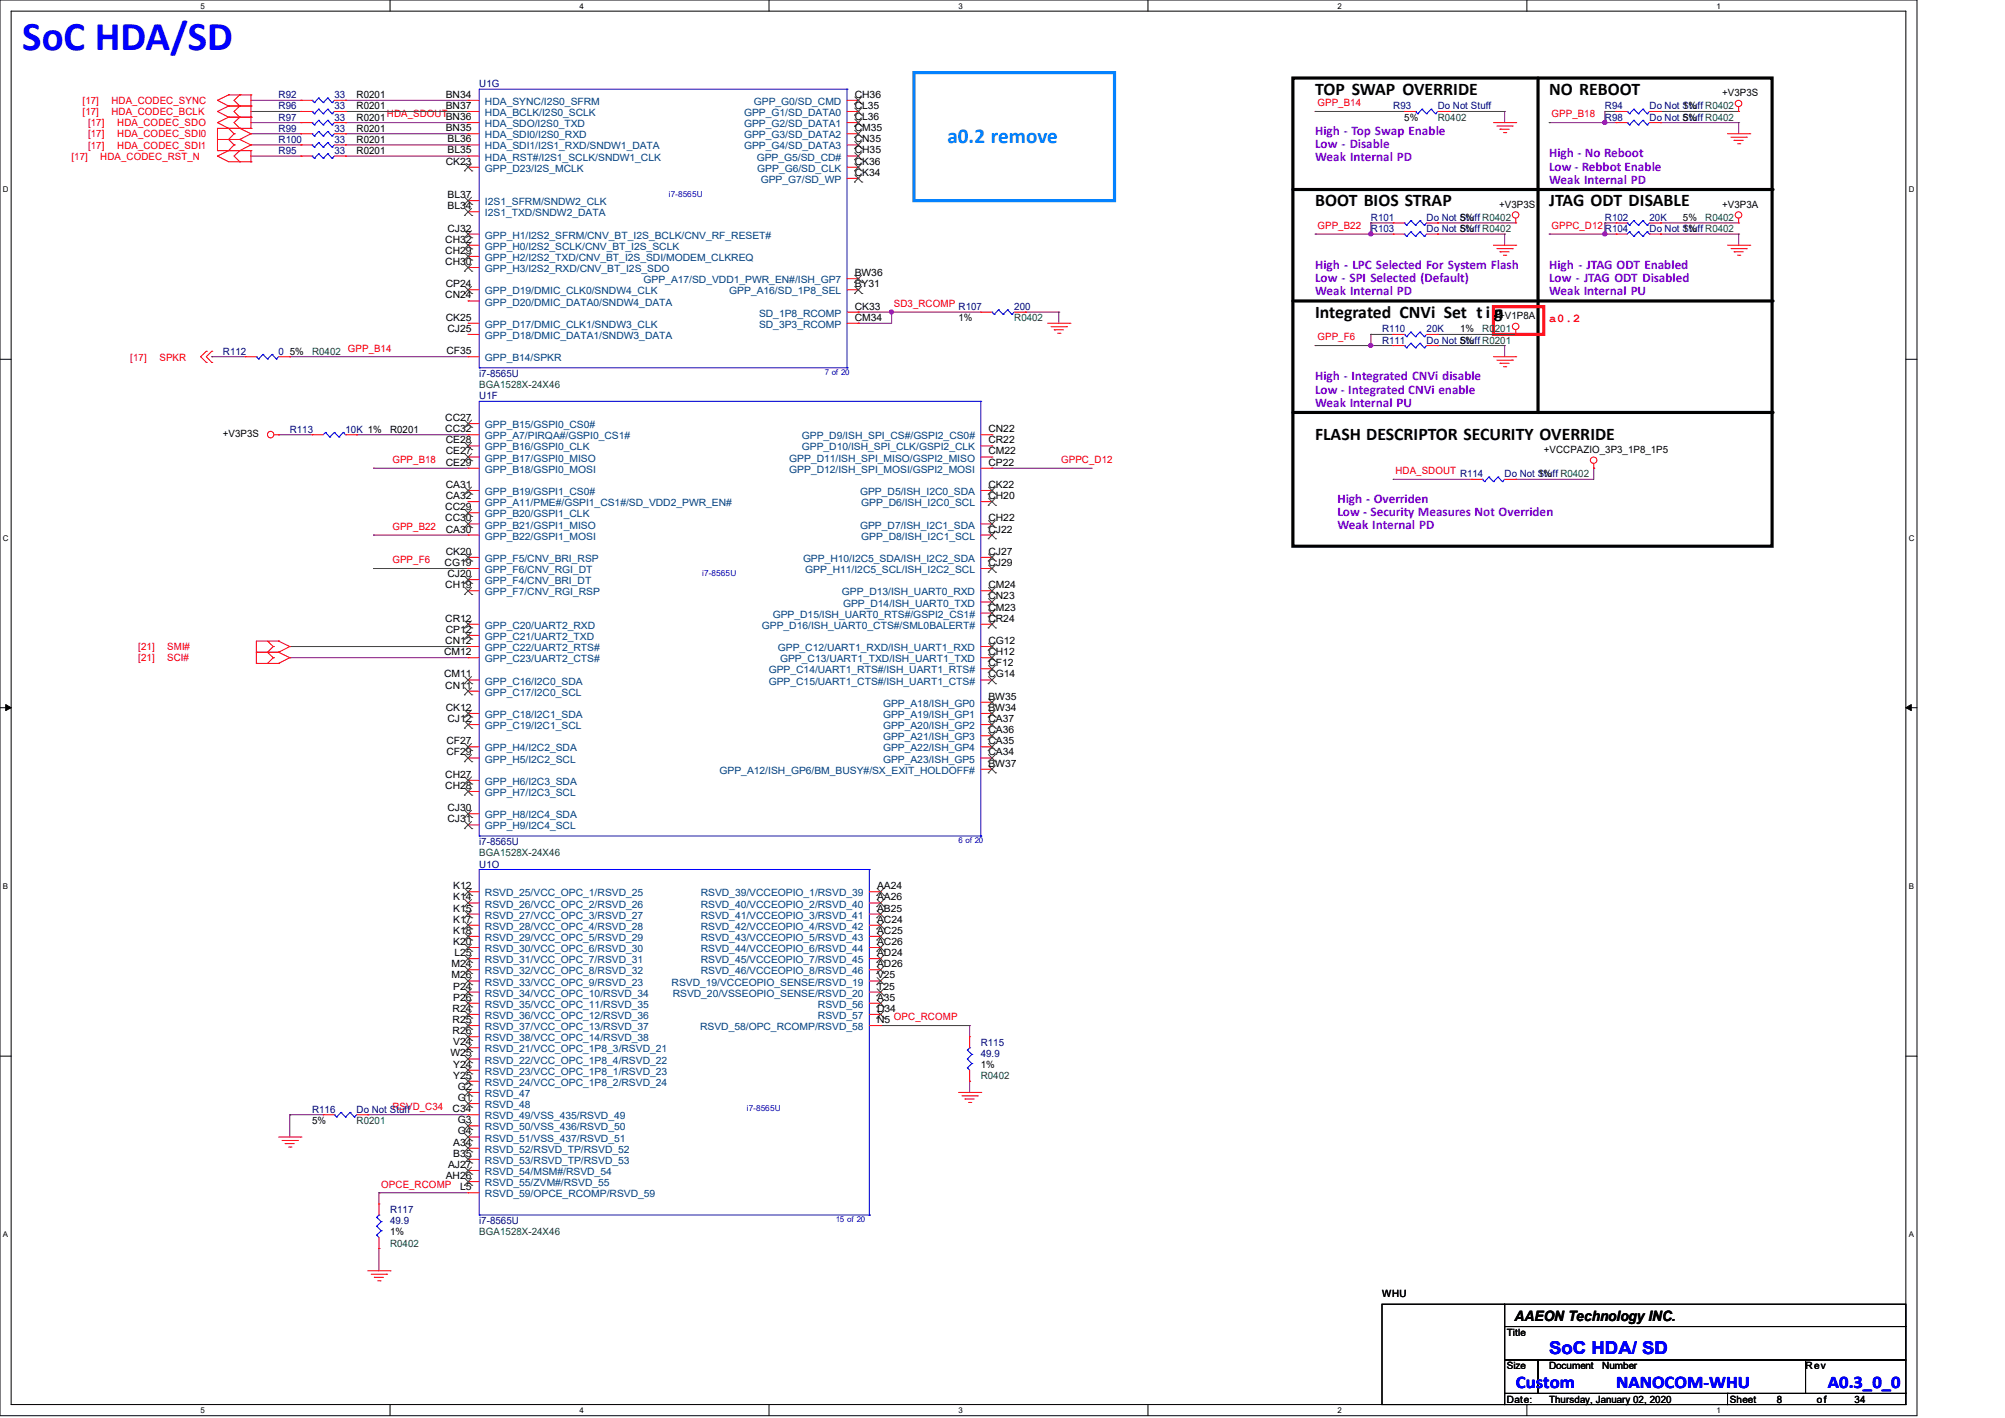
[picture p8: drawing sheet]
<svg xmlns="http://www.w3.org/2000/svg" width="297mm" height="210mm" viewBox="0 0 297 210" stroke-linecap="round" stroke-linejoin="round" font-family="sans-serif">
<defs><g id="words">
<text font-size="6.1" fill="#00f" x="3.3" y="7.4">SoC HDA/SD</text>
<text font-size="3.1" fill="#0080ff" x="140.3" y="21.1">a0.2 remove</text>
<g font-size="2.6">
<text x="194.8" y="14.1">TOP SWAP OVERRIDE</text>
<text x="229.5" y="14.1">NO REBOOT</text>
<text x="194.8" y="30.6">BOOT BIOS STRAP</text>
<text x="229.5" y="30.6">JTAG ODT DISABLE</text>
<text x="194.8" y="47.1">Integrated CNVi Set t i n</text>
<text x="221.4" y="47.1">g</text>
<text x="194.8" y="65.2">FLASH DESCRIPTOR SECURITY OVERRIDE</text>
</g>
<g font-size="2.6" fill="#00f">
<text x="229.5" y="200.5">SoC HDA/ SD</text>
<text x="224.5" y="205.6">Custom</text>
<text x="239.4" y="205.6">NANOCOM-WHU</text>
<text x="270.8" y="205.6">A0.3_0_0</text>
</g>
<text font-size="2.1" x="224.4" y="195.6">AAEON Technology INC.</text>
<g font-size="1.9" fill="#8000ff">
<text x="194.8" y="20">High - Top Swap Enable</text>
<text x="194.8" y="22">Low - Disable</text>
<text x="194.8" y="23.9">Weak Internal PD</text>
<text x="229.5" y="23.3">High - No Reboot</text>
<text x="229.5" y="25.3">Low - Rebbot Enable</text>
<text x="229.5" y="27.2">Weak Internal PD</text>
<text x="194.8" y="39.8">High - LPC Selected For System Flash</text>
<text x="194.8" y="41.8">Low - SPI Selected (Default)</text>
<text x="229.5" y="39.8">High - JTAG ODT Enabled</text>
<text x="229.5" y="41.8">Low - JTAG ODT Disabled</text>
<text x="194.8" y="43.7">Weak Internal PD</text>
<text x="229.5" y="43.7">Weak Internal PU</text>
<text x="194.8" y="56.3">High - Integrated CNVi disable</text>
<text x="194.8" y="58.3">Low - Integrated CNVi enable</text>
<text x="194.8" y="60.2">Weak Internal PU</text>
<text x="198.1" y="74.5">High - Overriden</text>
<text x="198.1" y="76.5">Low - Security Measures Not Overriden</text>
<text x="198.1" y="78.4">Weak Internal PD</text>
</g>
<text font-size="1.8" fill="#f00" x="229.5" y="47.8">a0.2</text>
<g font-size="1.5" fill="#f00">
<text x="12.2" y="17.1">[17]</text>
<text x="12.2" y="15.4">[17]</text>
<text x="16.5" y="17.1">HDA_CODEC_BCLK</text>
<text x="16.5" y="15.4">HDA_CODEC_SYNC</text>
<text x="57.3" y="17.4">HDA_SDOUT</text>
<text x="195.2" y="15.7">GPP_B14</text>
<text x="229.8" y="17.4">GPP_B18</text>
<text x="10.6" y="23.7">[17]</text>
<text x="13" y="22">[17]</text>
<text x="13" y="20.4">[17]</text>
<text x="13" y="18.7">[17]</text>
<text x="14.9" y="23.7">HDA_CODEC_RST_N</text>
<text x="17.4" y="22">HDA_CODEC_SDI1</text>
<text x="17.4" y="20.4">HDA_CODEC_SDI0</text>
<text x="17.4" y="18.7">HDA_CODEC_SDO</text>
<text x="195.2" y="33.9">GPP_B22</text>
<text x="229.8" y="33.9">GPPC_D12</text>
<text x="132.4" y="45.5">SD3_RCOMP</text>
<text x="19.3" y="53.5">[17]</text>
<text x="23.6" y="53.5">SPKR</text>
<text x="51.5" y="52.1">GPP_B14</text>
<text x="195.2" y="50.4">GPP_F6</text>
<text x="58.1" y="68.6">GPP_B18</text>
<text x="157.2" y="68.6">GPPC_D12</text>
<text x="206.7" y="70.2">HDA_SDOUT</text>
<text x="58.1" y="78.5">GPP_B22</text>
<text x="58.1" y="83.4">GPP_F6</text>
<text x="20.5" y="96.3">[21]</text>
<text x="20.5" y="98">[21]</text>
<text x="24.8" y="96.3">SMI#</text>
<text x="24.8" y="98">SCI#</text>
<text x="132.4" y="151.1">OPC_RCOMP</text>
<text x="58.1" y="164.3">RSVD_C34</text>
<text x="56.5" y="175.9">OPCE_RCOMP</text>
</g>
<g font-size="1.5" fill="#000080">
<text x="41.3" y="17.9">R97</text>
<text x="41.3" y="16.2">R96</text>
<text x="41.3" y="14.6">R92</text>
<text x="49.5" y="17.9">33</text>
<text x="49.5" y="16.2">33</text>
<text x="49.5" y="14.6">33</text>
<text x="71" y="12.9">U1G</text>
<text x="206.4" y="16.2">R93</text>
<text x="213" y="16.2">Do Not Stuff</text>
<text x="237.7" y="17.9">R98</text>
<text x="237.7" y="16.2">R94</text>
<text x="244.3" y="17.9">Do Not Stuff R0402</text>
<text x="244.3" y="16.2">Do Not Stuff R0402</text>
<text x="41.3" y="21.2">R100</text>
<text x="41.3" y="19.5">R99</text>
<text x="41.3" y="22.8">R95</text>
<text x="49.5" y="21.2">33</text>
<text x="49.5" y="19.5">33</text>
<text x="49.5" y="22.8">33</text>
<text x="203.1" y="32.7">R101</text>
<text x="203.1" y="34.4">R103</text>
<text x="211.3" y="32.7">Do Not Stuff R0402</text>
<text x="211.3" y="34.4">Do Not Stuff R0402</text>
<text x="237.7" y="34.4">R104</text>
<text x="237.7" y="32.7">R102</text>
<text x="244.3" y="34.4">Do Not Stuff R0402</text>
<text x="244.3" y="32.7">20K</text>
<text x="142" y="45.9">R107</text>
<text x="150.2" y="45.9">200</text>
<text x="33" y="52.5">R112</text>
<text x="41.3" y="52.5">0</text>
<text x="204.7" y="49.2">R110</text>
<text x="204.7" y="50.9">R111</text>
<text x="211.3" y="49.2">20K</text>
<text x="211.3" y="50.9">Do Not Stuff R0201</text>
<text x="71" y="59.1">U1F</text>
<text x="71" y="55.8">i7-8565U</text>
<text x="42.9" y="64.1">R113</text>
<text x="51.2" y="64.1">10K 1%</text>
<text x="216.3" y="70.7">R114</text>
<text x="222.9" y="70.7">Do Not Stuff R0402</text>
<text x="71" y="125.2">i7-8565U</text>
<text x="71" y="128.5">U1O</text>
<text x="145.3" y="154.9">R115</text>
<text x="145.3" y="156.6">49.9</text>
<text x="46.2" y="164.8">R116</text>
<text x="52.8" y="164.8">Do Not Stuff</text>
<text x="57.8" y="179.7">R117</text>
<text x="57.8" y="181.3">49.9</text>
<text x="71" y="181.3">i7-8565U</text>
</g>
<g font-size="1.5">
<text x="52.8" y="17.9">R0201</text>
<text x="52.8" y="16.2">R0201</text>
<text x="52.8" y="14.6">R0201</text>
<text x="66" y="16.1">BN37</text>
<text x="66" y="17.8">BN36</text>
<text x="66" y="14.5">BN34</text>
<text x="126.6" y="17.8">CL36</text>
<text x="126.6" y="14.5">CH36</text>
<text x="126.6" y="16.1">CL35</text>
<text x="208" y="17.9">5%</text>
<text x="249.3" y="17.9">5%</text>
<text x="249.3" y="16.2">1%</text>
<text x="255.1" y="14.2">+V3P3S</text>
<text x="52.8" y="21.2">R0201</text>
<text x="52.8" y="19.5">R0201</text>
<text x="52.8" y="22.8">R0201</text>
<text x="66" y="19.4">BN35</text>
<text x="66.3" y="22.7">BL35</text>
<text x="66.3" y="21.1">BL36</text>
<text x="126.6" y="21.1">CN35</text>
<text x="126.6" y="22.7">CH35</text>
<text x="126.6" y="19.4">CM35</text>
<text x="66" y="24.4">CK23</text>
<text x="66.3" y="29.3">BL37</text>
<text x="126.6" y="26">CK34</text>
<text x="126.6" y="24.4">CK36</text>
<text x="66" y="35.9">CH32</text>
<text x="66.3" y="34.3">CJ32</text>
<text x="66.3" y="31">BL34</text>
<text x="216.3" y="32.7">5%</text>
<text x="216.3" y="34.4">5%</text>
<text x="222.1" y="30.7">+V3P3S</text>
<text x="249.3" y="34.4">1%</text>
<text x="249.3" y="32.7">5%</text>
<text x="255.1" y="30.7">+V3P3A</text>
<text x="66" y="37.6">CH29</text>
<text x="66" y="39.2">CH30</text>
<text x="126.6" y="40.9">BW36</text>
<text x="66" y="44.2">CN24</text>
<text x="66" y="42.5">CP24</text>
<text x="66" y="47.5">CK25</text>
<text x="126.6" y="42.5">BY31</text>
<text x="126.6" y="45.8">CK33</text>
<text x="126.6" y="47.5">CM34</text>
<text x="142" y="47.6">1%</text>
<text x="222.1" y="47.2">+V1P8A</text>
<text x="42.9" y="52.5">5%</text>
<text x="66.1" y="52.5">CF35</text>
<text x="66.3" y="49.1">CJ25</text>
<text x="216.3" y="49.2">1%</text>
<text x="216.3" y="50.9">5%</text>
<text x="33" y="64.8">+V3P3S</text>
<text x="57.8" y="64.1">R0201</text>
<text x="66" y="64">CC32</text>
<text x="66" y="62.4">CC27</text>
<text x="66" y="65.7">CE28</text>
<text x="146.4" y="65.7">CR22</text>
<text x="146.4" y="64">CN22</text>
<text x="66" y="67.3">CE27</text>
<text x="66" y="69">CE29</text>
<text x="146.4" y="69">CP22</text>
<text x="146.4" y="67.3">CM22</text>
<text x="227.8" y="70.7">1%</text>
<text x="228.7" y="67.1">+VCCPAZIO_3P3_1P8_1P5</text>
<text x="66" y="77.2">CC30</text>
<text x="66" y="75.6">CC29</text>
<text x="66" y="73.9">CA32</text>
<text x="66" y="72.3">CA31</text>
<text x="146.4" y="73.9">CH20</text>
<text x="146.4" y="72.3">CK22</text>
<text x="146.4" y="77.2">CH22</text>
<text x="65.9" y="83.8">CG19</text>
<text x="66" y="78.9">CA30</text>
<text x="66" y="82.2">CK20</text>
<text x="146.4" y="83.8">CJ29</text>
<text x="146.4" y="78.9">CJ22</text>
<text x="146.4" y="82.2">CJ27</text>
<text x="66" y="87.1">CH19</text>
<text x="66.3" y="85.5">CJ20</text>
<text x="146.4" y="88.8">CN23</text>
<text x="146.4" y="87.1">CM24</text>
<text x="66" y="95.4">CN12</text>
<text x="66" y="92.1">CR12</text>
<text x="66" y="93.7">CP12</text>
<text x="146.4" y="90.4">CM23</text>
<text x="146.4" y="92.1">CR24</text>
<text x="146.4" y="95.4">CG12</text>
<text x="65.8" y="97">CM12</text>
<text x="65.8" y="100.3">CM11</text>
<text x="66" y="102">CN11</text>
<text x="146.4" y="97">CH12</text>
<text x="146.4" y="100.3">CG14</text>
<text x="146.4" y="98.7">CF12</text>
<text x="66" y="105.3">CK12</text>
<text x="66.3" y="106.9">CJ12</text>
<text x="146.4" y="105.3">BW34</text>
<text x="146.4" y="106.9">CA37</text>
<text x="146.4" y="103.6">BW35</text>
<text x="66.1" y="111.9">CF29</text>
<text x="66.1" y="110.2">CF27</text>
<text x="146.4" y="113.5">BW37</text>
<text x="146.4" y="111.9">CA34</text>
<text x="146.4" y="110.2">CA35</text>
<text x="146.4" y="108.6">CA36</text>
<text x="66" y="116.8">CH28</text>
<text x="66" y="115.2">CH27</text>
<text x="66.3" y="121.8">CJ31</text>
<text x="66.3" y="120.1">CJ30</text>
<text x="67.1" y="131.7">K12</text>
<text x="129.9" y="131.7">AA24</text>
<text x="67.1" y="133.4">K14</text>
<text x="67.1" y="136.7">K17</text>
<text x="67.1" y="135">K15</text>
<text x="129.9" y="133.4">AA26</text>
<text x="129.9" y="136.7">AC24</text>
<text x="129.9" y="135">AB25</text>
<text x="66.9" y="143.3">M24</text>
<text x="67.1" y="138.3">K18</text>
<text x="67.1" y="140">K20</text>
<text x="67.3" y="141.6">L25</text>
<text x="129.9" y="140">AC26</text>
<text x="129.9" y="143.3">AD26</text>
<text x="129.9" y="141.6">AD24</text>
<text x="129.9" y="138.3">AC25</text>
<text x="66.9" y="144.9">M26</text>
<text x="67.1" y="149.9">R24</text>
<text x="67.1" y="146.6">P24</text>
<text x="67.1" y="148.2">P26</text>
<text x="129.9" y="148.2">A35</text>
<text x="129.9" y="149.9">D34</text>
<text x="129.9" y="146.6">T25</text>
<text x="129.9" y="144.9">V25</text>
<text x="67.1" y="153.2">R26</text>
<text x="67.1" y="151.5">R25</text>
<text x="67.1" y="154.8">V24</text>
<text x="129.9" y="151.5">N5</text>
<text x="66.7" y="156.5">W25</text>
<text x="67.1" y="159.8">Y25</text>
<text x="67.1" y="158.1">Y24</text>
<text x="67.8" y="161.4">G2</text>
<text x="145.3" y="158.2">1%</text>
<text x="46.2" y="166.5">5%</text>
<text x="67.1" y="164.7">C34</text>
<text x="67.8" y="163.1">G1</text>
<text x="67.8" y="166.4">G3</text>
<text x="66.4" y="173">AJ27</text>
<text x="67.1" y="171.3">B35</text>
<text x="67.1" y="169.7">A34</text>
<text x="67.8" y="168">G4</text>
<text x="66" y="174.6">AH26</text>
<text x="68.2" y="176.3">L5</text>
<text x="57.8" y="183">1%</text>
<text x="204.7" y="192.1">WHU</text>
<text x="223.2" y="197.8">Title</text>
<text x="223.2" y="202.8">Size</text>
<text x="229.5" y="202.8">Document</text>
<text x="237.4" y="202.8">Number</text>
<text x="267.5" y="202.8">Rev</text>
<text x="223.2" y="207.7">Date:</text>
<text x="229.5" y="207.7">Thursday, January 02, 2020</text>
<text x="256.2" y="207.7">Sheet</text>
<text x="263.2" y="207.7">8</text>
<text x="269.1" y="207.7">of</text>
<text x="274.7" y="207.7">34</text>
</g>
<g font-size="1.5" fill="#004080">
<text x="71.8" y="17.2">HDA_BCLK/I2S0_SCLK</text>
<text x="71.8" y="15.5">HDA_SYNC/I2S0_SFRM</text>
<text x="110.2" y="17.2">GPP_G1/SD_DATA0</text>
<text x="111.7" y="15.5">GPP_G0/SD_CMD</text>
<text x="71.8" y="18.8">HDA_SDO/I2S0_TXD</text>
<text x="71.8" y="23.8">HDA_RST#/I2S1_SCLK/SNDW1_CLK</text>
<text x="71.8" y="20.5">HDA_SDI0/I2S0_RXD</text>
<text x="71.8" y="22.1">HDA_SDI1/I2S1_RXD/SNDW1_DATA</text>
<text x="110.2" y="22.1">GPP_G4/SD_DATA3</text>
<text x="110.2" y="18.8">GPP_G2/SD_DATA1</text>
<text x="110.2" y="20.5">GPP_G3/SD_DATA2</text>
<text x="112.1" y="23.8">GPP_G5/SD_CD#</text>
<text x="71.8" y="25.4">GPP_D23/I2S_MCLK</text>
<text x="112.2" y="25.4">GPP_G6/SD_CLK</text>
<text x="112.7" y="27.1">GPP_G7/SD_WP</text>
<text x="71.8" y="30.4">I2S1_SFRM/SNDW2_CLK</text>
<text x="71.8" y="35.3">GPP_H1/I2S2_SFRM/CNV_BT_I2S_BCLK/CNV_RF_RESET#</text>
<text x="71.8" y="32">I2S1_TXD/SNDW2_DATA</text>
<text x="71.8" y="38.7">GPP_H2/I2S2_TXD/CNV_BT_I2S_SDI/MODEM_CLKREQ</text>
<text x="71.8" y="37">GPP_H0/I2S2_SCLK/CNV_BT_I2S_SCLK</text>
<text x="71.8" y="40.3">GPP_H3/I2S2_RXD/CNV_BT_I2S_SDO</text>
<text x="95.3" y="42">GPP_A17/SD_VDD1_PWR_EN#/ISH_GP7</text>
<text x="71.8" y="43.6">GPP_D19/DMIC_CLK0/SNDW4_CLK</text>
<text x="71.8" y="45.3">GPP_D20/DMIC_DATA0/SNDW4_DATA</text>
<text x="108" y="43.6">GPP_A16/SD_1P8_SEL</text>
<text x="112.4" y="46.9">SD_1P8_RCOMP</text>
<text x="71.8" y="48.6">GPP_D17/DMIC_CLK1/SNDW3_CLK</text>
<text x="71.8" y="50.2">GPP_D18/DMIC_DATA1/SNDW3_DATA</text>
<text x="71.8" y="53.5">GPP_B14/SPKR</text>
<text x="112.4" y="48.6">SD_3P3_RCOMP</text>
<text x="71.8" y="65.1">GPP_A7/PIRQA#/GSPI0_CS1#</text>
<text x="71.8" y="63.4">GPP_B15/GSPI0_CS0#</text>
<text x="118.8" y="65.1">GPP_D9/ISH_SPI_CS#/GSPI2_CS0#</text>
<text x="71.8" y="68.4">GPP_B17/GSPI0_MISO</text>
<text x="71.8" y="66.7">GPP_B16/GSPI0_CLK</text>
<text x="71.8" y="70">GPP_B18/GSPI0_MOSI</text>
<text x="116.9" y="70">GPP_D12/ISH_SPI_MOSI/GSPI2_MOSI</text>
<text x="116.9" y="68.4">GPP_D11/ISH_SPI_MISO/GSPI2_MISO</text>
<text x="118.8" y="66.7">GPP_D10/ISH_SPI_CLK/GSPI2_CLK</text>
<text x="71.8" y="75">GPP_A11/PME#/GSPI1_CS1#/SD_VDD2_PWR_EN#</text>
<text x="71.8" y="73.3">GPP_B19/GSPI1_CS0#</text>
<text x="71.8" y="76.6">GPP_B20/GSPI1_CLK</text>
<text x="127.4" y="73.3">GPP_D5/ISH_I2C0_SDA</text>
<text x="127.6" y="75">GPP_D6/ISH_I2C0_SCL</text>
<text x="71.8" y="78.3">GPP_B21/GSPI1_MISO</text>
<text x="71.8" y="79.9">GPP_B22/GSPI1_MOSI</text>
<text x="71.8" y="83.2">GPP_F5/CNV_BRI_RSP</text>
<text x="119" y="83.2">GPP_H10/I2C5_SDA/ISH_I2C2_SDA</text>
<text x="127.4" y="78.3">GPP_D7/ISH_I2C1_SDA</text>
<text x="127.6" y="79.9">GPP_D8/ISH_I2C1_SCL</text>
<text x="71.8" y="84.9">GPP_F6/CNV_RGI_DT</text>
<text x="71.8" y="86.5">GPP_F4/CNV_BRI_DT</text>
<text x="71.8" y="88.2">GPP_F7/CNV_RGI_RSP</text>
<text x="119.3" y="84.9">GPP_H11/I2C5_SCL/ISH_I2C2_SCL</text>
<text x="124.7" y="88.2">GPP_D13/ISH_UART0_RXD</text>
<text x="124.9" y="89.8">GPP_D14/ISH_UART0_TXD</text>
<text x="71.8" y="93.1">GPP_C20/UART2_RXD</text>
<text x="71.8" y="94.8">GPP_C21/UART2_TXD</text>
<text x="112.9" y="93.1">GPP_D16/ISH_UART0_CTS#/SML0BALERT#</text>
<text x="114.5" y="91.5">GPP_D15/ISH_UART0_RTS#/GSPI2_CS1#</text>
<text x="71.8" y="96.4">GPP_C22/UART2_RTS#</text>
<text x="71.8" y="98.1">GPP_C23/UART2_CTS#</text>
<text x="71.8" y="101.4">GPP_C16/I2C0_SDA</text>
<text x="113.9" y="101.4">GPP_C15/UART1_CTS#/ISH_UART1_CTS#</text>
<text x="113.9" y="99.7">GPP_C14/UART1_RTS#/ISH_UART1_RTS#</text>
<text x="115.2" y="96.4">GPP_C12/UART1_RXD/ISH_UART1_RXD</text>
<text x="115.6" y="98.1">GPP_C13/UART1_TXD/ISH_UART1_TXD</text>
<text x="71.8" y="106.3">GPP_C18/I2C1_SDA</text>
<text x="71.8" y="108">GPP_C19/I2C1_SCL</text>
<text x="71.8" y="103">GPP_C17/I2C0_SCL</text>
<text x="130.8" y="106.3">GPP_A19/ISH_GP1</text>
<text x="130.8" y="108">GPP_A20/ISH_GP2</text>
<text x="130.8" y="104.7">GPP_A18/ISH_GP0</text>
<text x="71.8" y="112.9">GPP_H5/I2C2_SCL</text>
<text x="71.8" y="111.3">GPP_H4/I2C2_SDA</text>
<text x="130.8" y="112.9">GPP_A23/ISH_GP5</text>
<text x="130.8" y="111.3">GPP_A22/ISH_GP4</text>
<text x="130.8" y="109.6">GPP_A21/ISH_GP3</text>
<text x="71.8" y="117.9">GPP_H7/I2C3_SCL</text>
<text x="71.8" y="116.2">GPP_H6/I2C3_SDA</text>
<text x="106.6" y="114.6">GPP_A12/ISH_GP6/BM_BUSY#/SX_EXIT_HOLDOFF#</text>
<text x="71.8" y="122.9">GPP_H9/I2C4_SCL</text>
<text x="71.8" y="121.2">GPP_H8/I2C4_SDA</text>
<text x="71.8" y="134.4">RSVD_26/VCC_OPC_2/RSVD_26</text>
<text x="71.8" y="132.8">RSVD_25/VCC_OPC_1/RSVD_25</text>
<text x="71.8" y="137.7">RSVD_28/VCC_OPC_4/RSVD_28</text>
<text x="71.8" y="136.1">RSVD_27/VCC_OPC_3/RSVD_27</text>
<text x="103.8" y="134.4">RSVD_40/VCCEOPIO_2/RSVD_40</text>
<text x="103.8" y="132.8">RSVD_39/VCCEOPIO_1/RSVD_39</text>
<text x="103.8" y="137.7">RSVD_42/VCCEOPIO_4/RSVD_42</text>
<text x="103.8" y="136.1">RSVD_41/VCCEOPIO_3/RSVD_41</text>
<text x="71.8" y="139.4">RSVD_29/VCC_OPC_5/RSVD_29</text>
<text x="71.8" y="142.7">RSVD_31/VCC_OPC_7/RSVD_31</text>
<text x="71.8" y="141">RSVD_30/VCC_OPC_6/RSVD_30</text>
<text x="103.8" y="141">RSVD_44/VCCEOPIO_6/RSVD_44</text>
<text x="103.8" y="142.7">RSVD_45/VCCEOPIO_7/RSVD_45</text>
<text x="103.8" y="139.4">RSVD_43/VCCEOPIO_5/RSVD_43</text>
<text x="71.8" y="147.6">RSVD_34/VCC_OPC_10/RSVD_34</text>
<text x="71.8" y="146">RSVD_33/VCC_OPC_9/RSVD_23</text>
<text x="71.8" y="144.3">RSVD_32/VCC_OPC_8/RSVD_32</text>
<text x="71.8" y="149.3">RSVD_35/VCC_OPC_11/RSVD_35</text>
<text x="99.5" y="146">RSVD_19/VCCEOPIO_SENSE/RSVD_19</text>
<text x="99.7" y="147.6">RSVD_20/VSSEOPIO_SENSE/RSVD_20</text>
<text x="103.8" y="144.3">RSVD_46/VCCEOPIO_8/RSVD_46</text>
<text x="121.2" y="149.3">RSVD_56</text>
<text x="71.8" y="154.2">RSVD_38/VCC_OPC_14/RSVD_38</text>
<text x="71.8" y="150.9">RSVD_36/VCC_OPC_12/RSVD_36</text>
<text x="71.8" y="155.9">RSVD_21/VCC_OPC_1P8_3/RSVD_21</text>
<text x="71.8" y="152.6">RSVD_37/VCC_OPC_13/RSVD_37</text>
<text x="103.7" y="152.6">RSVD_58/OPC_RCOMP/RSVD_58</text>
<text x="121.2" y="150.9">RSVD_57</text>
<text x="71.8" y="160.8">RSVD_24/VCC_OPC_1P8_2/RSVD_24</text>
<text x="71.8" y="157.5">RSVD_22/VCC_OPC_1P8_4/RSVD_22</text>
<text x="71.8" y="159.2">RSVD_23/VCC_OPC_1P8_1/RSVD_23</text>
<text x="71.8" y="165.8">RSVD_49/VSS_435/RSVD_49</text>
<text x="71.8" y="162.5">RSVD_47</text>
<text x="71.8" y="164.1">RSVD_48</text>
<text x="71.8" y="167.4">RSVD_50/VSS_436/RSVD_50</text>
<text x="71.8" y="169.1">RSVD_51/VSS_437/RSVD_51</text>
<text x="71.8" y="172.4">RSVD_53/RSVD_TP/RSVD_53</text>
<text x="71.8" y="170.7">RSVD_52/RSVD_TP/RSVD_52</text>
<text x="71.8" y="175.7">RSVD_55/ZVM#/RSVD_55</text>
<text x="71.8" y="177.3">RSVD_59/OPCE_RCOMP/RSVD_59</text>
<text x="71.8" y="174">RSVD_54/MSM#/RSVD_54</text>
</g>
<g font-size="1.5" fill="#008000">
<text x="213" y="17.9">R0402</text>
<text x="252.6" y="32.7">R0402</text>
<text x="150.2" y="47.6">R0402</text>
<text x="46.2" y="52.5">R0402</text>
<text x="219.6" y="49.2">R0201</text>
<text x="71" y="57.5">BGA1528X-24X46</text>
<text x="71" y="126.8">BGA1528X-24X46</text>
<text x="145.3" y="159.9">R0402</text>
<text x="52.8" y="166.5">R0201</text>
<text x="57.8" y="184.6">R0402</text>
<text x="71" y="183">BGA1528X-24X46</text>
</g>
<g font-size="1.2">
<text x="29.7" y="1.3">5</text>
<text x="85.9" y="1.3">4</text>
<text x="142" y="1.3">3</text>
<text x="198.1" y="1.3">2</text>
<text x="254.3" y="1.3">1</text>
<text x=".4" y="28.5">D</text>
<text x="282.7" y="28.5">D</text>
<text x=".4" y="80.1">C</text>
<text x="282.7" y="80.1">C</text>
<text x=".4" y="131.7">B</text>
<text x="282.7" y="131.7">B</text>
<text x=".4" y="183.3">A</text>
<text x="282.7" y="183.3">A</text>
<text x="29.7" y="209.3">5</text>
<text x="85.9" y="209.3">4</text>
<text x="142" y="209.3">3</text>
<text x="198.1" y="209.3">2</text>
<text x="254.3" y="209.3">1</text>
</g>
<g font-size="1.2" fill="#00f">
<text x="99.1" y="29.2">i7-8565U</text>
<text x="122.2" y="55.5">7 of 20</text>
<text x="104" y="85.3">i7-8565U</text>
<text x="142" y="124.9">6 of 20</text>
<text x="110.6" y="164.6">i7-8565U</text>
<text x="123.8" y="181">15 of 20</text>
</g>
</g></defs>
<path d="M0 0h284v209.7h-284zM1.7 1.7h280.6v206.3h-280.6z" fill="none" stroke="#000" stroke-width=".15"/>
<g fill="#fff">
<path d="M29.7 .2h.6v1.3h-.6z"/>
<path d="M29.7 208.2h.6v1.3h-.6z"/>
</g>
<path d="M57.8 0v1.7M57.8 208v1.7" fill="none" stroke="#000" stroke-width=".15"/>
<g fill="#fff">
<path d="M85.9 .2h.5v1.3h-.5z"/>
<path d="M85.9 208.2h.5v1.3h-.5z"/>
</g>
<path d="M113.9 0v1.7M113.9 208v1.7" fill="none" stroke="#000" stroke-width=".15"/>
<g fill="#fff">
<path d="M142 .2h.6v1.3h-.6z"/>
<path d="M142 208.2h.6v1.3h-.6z"/>
</g>
<path d="M170.1 0v1.7M170.1 208v1.7" fill="none" stroke="#000" stroke-width=".15"/>
<g fill="#fff">
<path d="M198.1 .2h.6v1.3h-.6z"/>
<path d="M198.1 208.2h.6v1.3h-.6z"/>
</g>
<path d="M226.2 0v1.7M226.2 208v1.7" fill="none" stroke="#000" stroke-width=".15"/>
<g fill="#fff">
<path d="M254.3 .2h.5v1.3h-.5z"/>
<path d="M254.3 208.2h.5v1.3h-.5z"/>
<path d="M.4 27.4h.8v1.3h-.8z"/>
<path d="M282.7 27.4h.8v1.3h-.8z"/>
<path d="M.4 79h.8v1.3h-.8z"/>
<path d="M282.7 79h.8v1.3h-.8z"/>
</g>
<path d="M0 53.2h1.7M282.3 53.2h1.7" fill="none" stroke="#000" stroke-width=".15"/>
<g fill="#fff">
<path d="M.4 130.6h.7v1.3h-.7z"/>
<path d="M282.7 130.6h.8v1.3h-.8z"/>
</g>
<path d="M0 104.8h1.7M282.3 104.8h1.7" fill="none" stroke="#000" stroke-width=".15"/>
<path d="M.8 104.4l.9 .4-.9 .4zM282.3 104.8l.8-.4v.8z" fill="#000" stroke="#000" stroke-width=".15"/>
<g fill="#fff">
<path d="M.4 182.2h.7v1.3h-.7z"/>
<path d="M282.7 182.2h.8v1.3h-.8z"/>
</g>
<path d="M0 156.4h1.7M282.3 156.4h1.7M204.7 193.2h18.2v14.8h-18.2zM222.9 193.2h59.4v3.3h-59.4zM222.9 196.5h59.4v4.9h-59.4zM222.9 201.4h4.9v5h-4.9zM222.9 206.4h33v1.6h-33zM227.8 201.4h39.7v5h-39.7zM255.9 206.4h26.4v1.6h-26.4zM267.5 201.4h14.8v5h-14.8z" fill="none" stroke="#000" stroke-width=".15"/>
<path d="M191.5 11.6h71v69.3h-71zM227.8 11.6v49.5M191.5 28.1h71M191.5 44.6h71M191.5 61.1h71" fill="none" stroke="#000" stroke-width=".47"/>
<g fill="#000">
<circle cx="262.5" cy="28.1" r=".23"/>
<circle cx="262.5" cy="44.6" r=".23"/>
<circle cx="227.8" cy="61.1" r=".23"/>
<circle cx="262.5" cy="61.1" r=".23"/>
</g>
<path d="M135.4 10.8h29.7v18.9h-29.7z" fill="none" stroke="#0080ff" stroke-width=".47"/>
<path d="M221.2 45.4h7.5v4.1h-7.5z" fill="none" stroke="#f00" stroke-width=".47"/>
<g fill="none" stroke="#800040" stroke-width=".15">
<path d="M37.2 18.2h7.4M37.2 14.9h7.4M37.2 16.5h7.4M37.2 19.8h7.4M44.6 14.9h.1M44.6 16.5h.1M44.6 18.2h.1M44.6 19.8h.1M51.2 18.2h.1M51.2 14.9h.1M51.2 16.5h.1M51.2 19.8h.1"/>
<path d="M51.2 18.2h18.1M51.2 14.9h18.1M51.2 16.5h18.1M51.2 19.8h18.1M194.8 16.5h.1M194.8 16.5h13.2M214.6 16.5h.1M214.6 16.5h8.3M222.9 16.5h.1M222.9 16.5v1.7M229.5 18.2h.1M229.5 18.2h9.9"/>
<path d="M237.7 16.5h.1M237.7 18.2h.1M237.7 16.5h1.7M237.7 16.5v1.7M246 18.2h.1M246 16.5h.1M246 18.2h11.6M246 16.5h11.6M257.6 18.2h.1M257.6 18.2v1.6M37.2 23.1h7.4M37.2 21.5h7.4"/>
<path d="M44.6 21.5h.1M44.6 23.1h.1M51.2 23.1h.1M51.2 21.5h.1M51.2 23.1h18.1M51.2 21.5h18.1M194.8 34.7h.1M194.8 34.7h11.6M203.1 33h.1M203.1 34.7h.1M203.1 33h3.3M203.1 33v1.7"/>
<path d="M213 34.7h.1M213 33h.1M213 34.7h9.9M213 33h11.5M222.9 34.7h.1M222.9 34.7v1.6M229.5 34.7h.1M229.5 34.7h9.9M237.7 33h.1M237.7 34.7h.1M237.7 33v1.7M237.7 33h1.7"/>
<path d="M246 34.7h.1M246 33h.1M246 34.7h11.6M246 33h11.6M257.6 34.7h.1M257.6 34.7v1.6M31.4 52.8h.1M31.4 52.8h4.9M42.9 52.8h.1M42.9 52.8h26.4M127.1 46.2h.1M127.1 47.9h.1"/>
<path d="M127.1 46.2h18.2M132.1 46.2h.1M132.1 46.2v1.7h-5M151.9 46.2h.1M151.9 46.2h4.9M156.8 46.2h.1M156.8 46.2v1.7M194.8 51.2h.1M194.8 51.2h11.6M203.1 49.5h.1M203.1 51.2h.1M203.1 49.5v1.7"/>
<path d="M203.1 49.5h3.3M213 51.2h.1M213 49.5h.1M213 51.2h9.9M213 49.5h11.5M222.9 51.2h.1M222.9 51.2v1.6M41.3 64.4h.1M41.3 64.4h4.9M52.8 64.4h.1M52.8 64.4h16.5M55.3 69.3h.1"/>
<path d="M55.3 79.2h.1M55.3 69.3h14M55.3 79.2h14M146.9 69.3h.1M146.9 69.3h14.9M206.4 71h.1M206.4 71h11.5M224.5 71h.1M236.1 69.3h.1M236.1 69.3v1.7h-11.6M42.9 95.8h.1M42.9 97.4h.1"/>
<path d="M42.9 95.8h26.4M42.9 97.4h26.4M55.3 84.2h.1M55.3 84.2h14M130.4 151.9h.1M130.4 151.9h13.2M143.6 151.9h.1M143.6 151.9v1.6M42.9 165.1h.1M42.9 165.1h5M42.9 165.1v3.3M54.5 165.1h.1"/>
<path d="M54.5 165.1h14.8M56.1 176.7h.1M56.1 176.7v1.6M56.1 176.7h13.2M143.6 160.1h.1M143.6 160.1v1.7M56.1 184.9h.1M56.1 184.9v3.3"/>
</g>
<g fill="#f0f" stroke="#f0f" stroke-width=".15">
<circle cx="132.1" cy="46.2" r=".31"/>
<circle cx="237.7" cy="18.1" r=".31"/>
<circle cx="203.1" cy="34.6" r=".31"/>
<circle cx="237.7" cy="34.6" r=".31"/>
<circle cx="203.1" cy="51.2" r=".31"/>
</g>
<g fill="none" stroke="#f00" stroke-width=".15">
<path d="M32.2 18.2h.1M32.2 16.5h.1M32.2 14.9h.1M32.2 18.2l1.7 .8 .8 .8M32.2 16.5l1.7 .9M32.2 14.9l1.7 .8M33.9 17.4h.1M33.9 15.7h.1M33.9 14.1h.1M33.9 17.4l-1.7 .8M33.9 17.4h3.3M33.9 15.7l-1.7 .8"/>
<path d="M33.9 15.7h3.3M33.9 14.1l-1.7 .8M33.9 14.1h3.3M34.7 19.8h.1M34.7 19.8l-.8 .9 .8 .8M35.5 19h.1M35.5 17.4h.1M35.5 15.7h.1M35.5 14.1h.1M35.5 19l1.7 .8M35.5 17.4l-.8 .8 .8 .8M35.5 15.7l-.8 .8 .8 .9"/>
<path d="M35.5 14.1l-.8 .8 .8 .8M37.2 19.8h.1M37.2 19h.1M37.2 17.4h.1M37.2 15.7h.1M37.2 14.1h.1M37.2 19h-5v3.3M37.2 19.8l-1.7 .9M37.2 14.1v4.9M44.6 19.8h.1M44.6 18.2h.1M44.6 16.5h.1"/>
<path d="M44.6 14.9h.1M44.6 18.2h1.6M44.6 19.8h1.6M44.6 16.5h1.6M44.6 14.9h1.6M49.5 18.2h1.7M49.5 19.8h1.7M49.5 16.5h1.7M49.5 14.9h1.7M51.2 19.8h.1M51.2 18.2h.1M51.2 16.5h.1"/>
<path d="M51.2 14.9h.1M69.3 16.5h.1M69.3 18.2h.1M69.3 14.9h.1M69.3 19.8h.1M69.3 18.2h1.7M69.3 19.8h1.7M69.3 16.5h1.7M69.3 14.9h1.7M125.5 18.2h1.6M125.5 19.8h1.6M125.5 16.5h1.6"/>
<path d="M125.5 14.9h1.6M127.1 18.2h.1M127.1 19.8h.1M127.1 14.9h.1M127.1 16.5h.1M208 16.5h.1M208 16.5h1.7M213 16.5h1.6M214.6 16.5h.1M221.2 18.2h3.3M221.7 18.7h2.3M222.2 19.1h.1"/>
<path d="M222.2 19.1h1.4M222.7 19.6h.4M223.1 19.6h.1M224 18.7h.1M224.5 18.2h.1M239.4 18.2h.1M239.4 16.5h.1M239.4 18.2h1.6M239.4 16.5h1.6M244.3 18.2h1.7M244.3 16.5h1.7M246 18.2h.1"/>
<path d="M246 16.5h.1M255.9 19.8h3.3M257.6 16.5h.1M257.6 15.8v.7M259.2 19.8h.1M32.2 22.3h.1M32.2 20.7h.1M32.2 23.1h.1M32.2 20.7h3.3M32.2 22.3h5M32.2 23.1l1.7 .9h3.3M33.9 22.3h.1"/>
<path d="M33.9 22.3l-1.7 .8M34.7 21.5h.1M34.7 21.5l-.8 .8M35.5 20.7h.1M35.5 22.3h.1M35.5 24h.1M35.5 20.7l1.7 .8M35.5 22.3l-.8 .8 .8 .9M37.2 21.5h.1M37.2 24h.1M37.2 22.3h.1M37.2 21.5l-1.7 .8"/>
<path d="M37.2 22.3v1.7M44.6 21.5h.1M44.6 23.1h.1M44.6 21.5h1.6M44.6 23.1h1.6M49.5 21.5h1.7M49.5 23.1h1.7M51.2 21.5h.1M51.2 23.1h.1M69.3 29.7h.1M69.3 38h.1M69.3 23.1h.1"/>
<path d="M69.3 21.5h.1M69.3 36.3h.1M69.3 34.7h.1M69.3 24.8h.1M69.3 39.6h.1M69.3 31.4h.1M69.3 36.3h1.7M69.3 21.5h1.7M69.3 34.7h1.7M69.3 29.7h1.7M69.3 23.1h1.7M69.3 38h1.7"/>
<path d="M69.3 24.8h1.7M69.3 39.6h1.7M69.3 31.4h1.7M125.5 21.5h1.6M125.5 26.4h1.6M125.5 23.1h1.6M125.5 24.8h1.6M127.1 21.5h.1M127.1 26.4h.1M127.1 23.1h.1M127.1 24.8h.1M206.4 33h.1"/>
<path d="M206.4 34.7h.1M206.4 33h1.6M206.4 34.7h1.6M211.3 33h1.7M211.3 34.7h1.7M213 33h.1M213 34.7h.1M221.2 36.3h3.3M221.7 36.8h2.3M222.2 37.3h.1M222.2 37.3h1.4M222.7 37.8h.4"/>
<path d="M223.1 37.8h.1M224 36.8h.1M224.5 36.3h.1M224.5 33h.1M224.5 32.3v.7M239.4 34.7h.1M239.4 33h.1M239.4 33h1.6M239.4 34.7h1.6M244.3 33h1.7M244.3 34.7h1.7M246 34.7h.1"/>
<path d="M246 33h.1M255.9 36.3h3.3M256.4 20.3h2.3M256.4 36.8h2.3M256.9 20.8h.1M256.9 37.3h.1M256.9 20.8h1.3M256.9 37.3h1.3M257.4 21.3h.3M257.4 37.8h.3M257.6 33h.1M257.6 32.3v.7"/>
<path d="M257.7 21.3h.1M257.7 37.8h.1M258.7 20.3h.1M258.7 36.8h.1M259.2 36.3h.1M30.6 52h.1M30.6 53.7h.1M30.6 52l-.9 .8 .9 .9M31.4 52h.1M31.4 53.7h.1M31.4 52l-.8 .8 .8 .9M36.3 52.8h.1"/>
<path d="M36.3 52.8h1.7M41.3 52.8h1.6M42.9 52.8h.1M69.3 42.9h.1M69.3 47.9h.1M69.3 44.6h.1M69.3 49.5h.1M69.3 52.8h.1M69.3 47.9h1.7M69.3 52.8h1.7M69.3 49.5h1.7M69.3 42.9h1.7"/>
<path d="M69.3 44.6h1.7M125.5 47.9h1.6M125.5 46.2h1.6M125.5 42.9h1.6M125.5 41.3h1.6M127.1 42.9h.1M127.1 46.2h.1M127.1 41.3h.1M127.1 47.9h.1M145.3 46.2h.1M145.3 46.2h1.6M150.2 46.2h1.7"/>
<path d="M151.9 46.2h.1M155.2 47.9h3.3M155.7 48.4h2.3M156.2 48.9h.1M156.2 48.9h1.3M156.7 49.4h.3M157 49.4h.1M158 48.4h.1M158.5 47.9h.1M206.4 49.5h.1M206.4 51.2h.1M206.4 49.5h1.6"/>
<path d="M206.4 51.2h1.6M211.3 49.5h1.7M211.3 51.2h1.7M213 49.5h.1M213 51.2h.1M221.2 52.8h3.3M221.7 53.3h2.3M222.2 53.8h.1M222.2 53.8h1.4M222.7 54.3h.4M223.1 54.3h.1M224 53.3h.1"/>
<path d="M224.5 52.8h.1M224.5 49.5h.1M224.5 48.9v.6M40.6 64.4h.7M41.3 64.4h.1M46.2 64.4h.1M46.2 64.4h1.7M51.2 64.4h1.6M52.8 64.4h.1M69.3 77.6h.1M69.3 74.3h.1M69.3 79.2h.1"/>
<path d="M69.3 67.7h.1M69.3 64.4h.1M69.3 66h.1M69.3 62.7h.1M69.3 72.6h.1M69.3 69.3h.1M69.3 75.9h.1M69.3 64.4h1.7M69.3 77.6h1.7M69.3 74.3h1.7M69.3 79.2h1.7M69.3 67.7h1.7"/>
<path d="M69.3 66h1.7M69.3 62.7h1.7M69.3 69.3h1.7M69.3 72.6h1.7M69.3 75.9h1.7M145.3 64.4h1.6M145.3 77.6h1.6M145.3 74.3h1.6M145.3 79.2h1.6M145.3 67.7h1.6M145.3 66h1.6M145.3 69.3h1.6"/>
<path d="M145.3 72.6h1.6M146.9 74.3h.1M146.9 79.2h.1M146.9 66h.1M146.9 69.3h.1M146.9 67.7h.1M146.9 72.6h.1M146.9 77.6h.1M146.9 64.4h.1M217.9 71h.1M217.9 71h1.7M222.9 71h1.6"/>
<path d="M224.5 71h.1M236.1 69.3h.1M236.1 68.7v.6M38 96.6h.1M38 98.3h.1M38 96.6h3.3M38 98.3h3.3M39.6 95l.9 .8M40.5 95.8h.1M40.5 97.4h.1M40.5 95.8l-.9 .8 .9 .8M40.5 97.4l-.9 .9"/>
<path d="M41.3 95h.1M41.3 96.6h.1M41.3 98.3h.1M41.3 95h-3.3v3.3M41.3 95l1.6 .8M41.3 96.6l1.6 .8M42.9 95.8h.1M42.9 97.4h.1M42.9 95.8l-1.6 .8M42.9 97.4l-1.6 .9M69.3 95.8h.1M69.3 92.5h.1"/>
<path d="M69.3 97.4h.1M69.3 84.2h.1M69.3 85.9h.1M69.3 94.1h.1M69.3 82.5h.1M69.3 87.5h.1M69.3 95.8h1.7M69.3 84.2h1.7M69.3 92.5h1.7M69.3 97.4h1.7M69.3 85.9h1.7M69.3 87.5h1.7"/>
<path d="M69.3 82.5h1.7M69.3 94.1h1.7M145.3 95.8h1.6M145.3 84.2h1.6M145.3 90.8h1.6M145.3 92.5h1.6M145.3 89.2h1.6M145.3 97.4h1.6M145.3 87.5h1.6M145.3 82.5h1.6M145.3 99.1h1.6M146.9 84.2h.1"/>
<path d="M146.9 90.8h.1M146.9 89.2h.1M146.9 92.5h.1M146.9 97.4h.1M146.9 95.8h.1M146.9 87.5h.1M146.9 82.5h.1M146.9 99.1h.1M69.3 105.7h.1M69.3 107.3h.1M69.3 117.2h.1M69.3 115.6h.1"/>
<path d="M69.3 102.4h.1M69.3 100.7h.1M69.3 112.3h.1M69.3 110.6h.1M69.3 105.7h1.7M69.3 107.3h1.7M69.3 117.2h1.7M69.3 115.6h1.7M69.3 112.3h1.7M69.3 110.6h1.7M69.3 102.4h1.7M69.3 100.7h1.7"/>
<path d="M145.3 105.7h1.6M145.3 107.3h1.6M145.3 113.9h1.6M145.3 112.3h1.6M145.3 110.6h1.6M145.3 100.7h1.6M145.3 109h1.6M145.3 104h1.6M146.9 113.9h.1M146.9 112.3h.1M146.9 110.6h.1M146.9 105.7h.1"/>
<path d="M146.9 109h.1M146.9 100.7h.1M146.9 107.3h.1M146.9 104h.1M69.3 133.7h.1M69.3 132.1h.1M69.3 138.7h.1M69.3 137h.1M69.3 135.4h.1M69.3 122.2h.1M69.3 120.5h.1M69.3 133.7h1.7"/>
<path d="M69.3 132.1h1.7M69.3 137h1.7M69.3 138.7h1.7M69.3 135.4h1.7M69.3 122.2h1.7M69.3 120.5h1.7M128.8 133.7h1.6M128.8 132.1h1.6M128.8 137h1.6M128.8 138.7h1.6M128.8 135.4h1.6M130.4 133.7h.1"/>
<path d="M130.4 132.1h.1M130.4 137h.1M130.4 135.4h.1M130.4 138.7h.1M69.3 146.9h.1M69.3 153.5h.1M69.3 150.2h.1M69.3 145.3h.1M69.3 155.2h.1M69.3 143.6h.1M69.3 142h.1M69.3 156.8h.1"/>
<path d="M69.3 151.9h.1M69.3 148.6h.1M69.3 140.3h.1M69.3 158.5h.1M69.3 148.6h1.7M69.3 146.9h1.7M69.3 150.2h1.7M69.3 153.5h1.7M69.3 151.9h1.7M69.3 145.3h1.7M69.3 140.3h1.7M69.3 143.6h1.7"/>
<path d="M69.3 155.2h1.7M69.3 142h1.7M69.3 156.8h1.7M69.3 158.5h1.7M128.8 148.6h1.6M128.8 146.9h1.6M128.8 150.2h1.6M128.8 151.9h1.6M128.8 145.3h1.6M128.8 140.3h1.6M128.8 143.6h1.6M128.8 142h1.6"/>
<path d="M130.4 148.6h.1M130.4 150.2h.1M130.4 151.9h.1M130.4 140.3h.1M130.4 143.6h.1M130.4 146.9h.1M130.4 142h.1M130.4 145.3h.1M143.6 153.5h.1M143.6 153.5v1.7M143.6 158.5v1.6M41.3 168.4h3.3"/>
<path d="M41.8 168.9h2.3M42.2 169.4h.1M42.2 169.4h1.4M42.8 169.9h.3M43.1 169.9h.1M44.1 168.9h.1M44.6 168.4h.1M47.9 165.1h.1M47.9 165.1h1.6M52.8 165.1h1.7M54.5 165.1h.1M56.1 178.3h.1"/>
<path d="M56.1 178.3v1.7M69.3 168.4h.1M69.3 165.1h.1M69.3 175h.1M69.3 176.7h.1M69.3 160.1h.1M69.3 161.8h.1M69.3 173.4h.1M69.3 163.4h.1M69.3 166.8h.1M69.3 171.7h.1M69.3 170.1h.1"/>
<path d="M69.3 161.8h1.7M69.3 168.4h1.7M69.3 165.1h1.7M69.3 175h1.7M69.3 176.7h1.7M69.3 160.1h1.7M69.3 173.4h1.7M69.3 163.4h1.7M69.3 166.8h1.7M69.3 171.7h1.7M69.3 170.1h1.7M142 161.8h3.3"/>
<path d="M142.5 162.3h2.3M143 162.8h.1M143 162.8h1.3M143.5 163.3h.3M143.6 160.1h.1M143.8 163.3h.1M144.8 162.3h.1M145.3 161.8h.1M54.5 188.2h3.3M55 188.7h2.3M55.5 189.2h.1M55.5 189.2h1.3"/>
<path d="M56 189.7h.3M56.1 184.9h.1M56.1 183.3v1.6M56.3 189.7h.1M57.3 188.7h.1M57.8 188.2h.1"/>
<circle cx="257.5" cy="15.3" r=".48"/>
<circle cx="224.5" cy="31.8" r=".48"/>
<circle cx="257.5" cy="31.8" r=".48"/>
<circle cx="224.5" cy="48.3" r=".48"/>
<circle cx="40.1" cy="64.4" r=".48"/>
<circle cx="236.1" cy="68.2" r=".48"/>
</g>
<g fill="none" stroke="#00f" stroke-width=".15">
<path d="M46.2 19.8h.1M46.2 18.2h.1M46.2 16.5h.1M46.2 14.9h.1M46.2 19.8l.4 .4M46.2 18.2l.4 .3M46.2 16.5l.4 .3M46.2 14.9l.4 .3M46.6 18.5h.1M46.6 16.8h.1M46.6 15.2h.1M47.2 19.5h.1"/>
<path d="M47.2 17.8h.1M47.2 16.2h.1M47.2 14.5h.1M47.2 19.5l-.6 .7M47.2 19.5l.7 .7M47.2 17.8l-.6 .7M47.2 17.8l.7 .7M47.2 16.2l-.6 .6M47.2 16.2l.7 .6M47.2 14.5l-.6 .7M47.2 14.5l.7 .7M47.9 18.5h.1"/>
<path d="M47.9 16.8h.1M47.9 15.2h.1M48.6 19.5h.1M48.6 17.8h.1M48.6 16.2h.1M48.6 14.5h.1M48.6 19.5l.6 .7M48.6 19.5l-.7 .7M48.6 17.8l.6 .7M48.6 17.8l-.7 .7M48.6 16.2l.6 .6M48.6 16.2l-.7 .6"/>
<path d="M48.6 14.5l.6 .7M48.6 14.5l-.7 .7M49.2 18.5h.1M49.2 16.8h.1M49.2 15.2h.1M49.5 19.8l-.3 .4M49.5 18.2l-.3 .3M49.5 16.5l-.3 .3M49.5 14.9l-.3 .3M125.5 13.2h.1M125.5 13.2h-54.5v41.3M125.5 13.2v41.3"/>
<path d="M209.7 16.5h.1M209.7 16.5l.3 .3M210 16.8h.1M210.7 16.2h.1M210.7 16.2l-.7 .6M210.7 16.2l.6 .6M211.3 16.8h.1M212 16.2h.1M212 16.2l.6 .6M212 16.2l-.7 .6M212.6 16.8h.1M213 16.5l-.4 .3"/>
<path d="M241 18.2h.1M241 16.5h.1M241 18.2l.4 .3M241 16.5l.4 .3M241.4 18.5h.1M241.4 16.8h.1M242 17.8h.1M242 16.2h.1M242 17.8l-.6 .7M242 17.8l.7 .7M242 16.2l-.6 .6M242 16.2l.7 .6"/>
<path d="M242.7 18.5h.1M242.7 16.8h.1M243.4 17.8h.1M243.4 16.2h.1M243.4 16.2l-.7 .6M243.4 17.8l.6 .7M243.4 17.8l-.7 .7M243.4 16.2l.6 .6M244 18.5h.1M244 16.8h.1M244.3 18.2l-.3 .3M244.3 16.5l-.3 .3"/>
<path d="M46.2 21.5h.1M46.2 23.1h.1M46.2 21.5l.4 .3M46.2 23.1l.4 .4M46.6 21.8h.1M46.6 20.2h.1M46.6 23.5h.1M47.2 21.1h.1M47.2 22.8h.1M47.2 21.1l-.6 .7M47.2 21.1l.7 .7M47.2 22.8l-.6 .7"/>
<path d="M47.2 22.8l.7 .7M47.9 21.8h.1M47.9 20.2h.1M47.9 23.5h.1M48.6 21.1h.1M48.6 22.8h.1M48.6 21.1l.6 .7M48.6 21.1l-.7 .7M48.6 22.8l.6 .7M48.6 22.8l-.7 .7M49.2 21.8h.1M49.2 20.2h.1"/>
<path d="M49.2 23.5h.1M49.5 21.5l-.3 .3M49.5 23.1l-.3 .4M208 33h.1M208 34.7h.1M208 33l.4 .4M208 34.7l.4 .3M208.4 33.4h.1M208.4 35h.1M209 32.7h.1M209 34.3h.1M209 32.7l-.6 .7"/>
<path d="M209 32.7l.7 .7M209 34.3l-.6 .7M209 34.3l.7 .7M209.7 33.4h.1M209.7 35h.1M210.4 32.7h.1M210.4 34.3h.1M210.4 32.7l.6 .7M210.4 32.7l-.7 .7M210.4 34.3l.6 .7M210.4 34.3l-.7 .7M211 33.4h.1"/>
<path d="M211 35h.1M211.3 33l-.3 .4M211.3 34.7l-.3 .3M241 33h.1M241 33l.4 .4M241.4 34.3h.1M241.4 33.4h.1M241.4 34.3l-.4 .4M241.4 34.3l.6 .7M242 35h.1M242 32.7h.1M242 32.7l-.6 .7"/>
<path d="M242 32.7l.7 .7M242.7 34.3h.1M242.7 33.4h.1M242.7 34.3l-.7 .7M242.7 34.3l.7 .7M243.4 35h.1M243.4 32.7h.1M243.4 32.7l.6 .7M243.4 32.7l-.7 .7M244 34.3h.1M244 33.4h.1M244 34.3l-.6 .7"/>
<path d="M244 34.3l.3 .4M244.3 34.7h.1M244.3 33l-.3 .4M38 52.8h.1M38 52.8l.3 .4M38.3 53.2h.1M38.9 52.5h.1M38.9 52.5l-.6 .7M38.9 52.5l.7 .7M39.6 53.2h.1M40.3 52.5h.1M40.3 52.5l.6 .7"/>
<path d="M40.3 52.5l-.7 .7M40.9 53.2h.1M41.3 52.8l-.4 .4M71 54.5h.1M71 54.5h54.5M125.5 54.5h.1M145.3 59.4h.1M145.3 59.4h-74.3v64.4M145.3 59.4v64.4M146.9 46.2h.1M146.9 46.2l.4 .4M147.3 46.6h.1"/>
<path d="M147.9 45.9h.1M147.9 45.9l-.6 .7M147.9 45.9l.7 .7M148.6 46.6h.1M149.3 45.9h.1M149.3 45.9l.6 .7M149.3 45.9l-.7 .7M149.9 46.6h.1M150.2 46.2l-.3 .4M208 49.5h.1M208 51.2h.1M208 49.5l.4 .4"/>
<path d="M208 51.2l.4 .3M208.4 49.9h.1M208.4 51.5h.1M209 49.2h.1M209 50.8h.1M209 49.2l-.6 .7M209 49.2l.7 .7M209 50.8l-.6 .7M209 50.8l.7 .7M209.7 49.9h.1M209.7 51.5h.1M210.4 49.2h.1"/>
<path d="M210.4 50.8h.1M210.4 49.2l.6 .7M210.4 49.2l-.7 .7M210.4 50.8l-.7 .7M210.4 50.8l.6 .7M211 49.9h.1M211 51.5h.1M211.3 49.5l-.3 .4M211.3 51.2l-.3 .3M48.2 64.1h.1M48.2 64.1l-.3 .3M48.2 64.1l.7 .6"/>
<path d="M48.9 64.7h.1M49.5 64.1h.1M49.5 64.1l-.6 .6M49.5 64.1l.7 .6M50.2 64.7h.1M50.8 64.1h.1M50.8 64.1l-.6 .6M50.8 64.1l.4 .3M51.2 64.4h.1M219.6 71h.1M219.6 71l.3 .3M219.9 71.3h.1"/>
<path d="M220.6 70.7h.1M220.6 70.7l-.7 .6M220.6 70.7l.6 .6M221.2 71.3h.1M221.9 70.7h.1M221.9 70.7l.6 .6M221.9 70.7l-.7 .6M222.5 71.3h.1M222.9 71l-.4 .3M71 123.8h.1M71 123.8h74.3M128.8 128.8h.1"/>
<path d="M128.8 128.8h-57.8v51.2M128.8 128.8v51.2M145.3 123.8h.1M143.3 155.5h.1M143.3 158.2h.1M143.3 156.8h.1M143.3 155.5l.7 .7M143.3 158.2l.3 .3M143.3 156.8l.7 .7M143.6 155.2h.1M143.6 155.2l-.3 .3M144 157.5h.1"/>
<path d="M144 156.2h.1M144 157.5l-.7 .7M144 156.2l-.7 .6M49.5 165.1h.1M49.5 165.1l.4 .3M49.9 165.4h.1M50.5 164.8h.1M50.5 164.8l-.6 .6M50.5 164.8l.7 .6M51.2 165.4h.1M51.9 164.8h.1M51.9 164.8l.6 .6"/>
<path d="M51.9 164.8l-.7 .6M52.5 165.4h.1M52.8 165.1l-.3 .3M56.1 180h.1M56.1 180l-.3 .3M71 180h.1M71 180h57.8M128.8 180h.1M55.8 180.3h.1M55.8 182.9h.1M55.8 181.6h.1M55.8 180.3l.7 .6"/>
<path d="M55.8 182.9l.3 .4M55.8 181.6l.7 .7M56.5 182.3h.1M56.5 180.9h.1M56.5 182.3l-.7 .6M56.5 180.9l-.7 .7"/>
</g>
<g fill="none" stroke="#804000" stroke-width=".15">
<path d="M126.6 18.7h.1M126.6 15.4h.1M126.6 17.1h.1M126.6 17.7l1.1 1M126.6 19.3l1.1 1.1M126.6 14.4l1.1 1M126.6 16l1.1 1.1M127.6 19.3l-1 1.1M127.6 14.4l-1 1M127.6 17.7l-1 1M127.6 16l-1 1.1M127.7 18.7h.1"/>
<path d="M127.7 15.4h.1M127.7 17.1h.1M68.8 30.3h.1M68.8 38.5h.1M68.8 36.9h.1M68.8 35.2h.1M68.8 25.3h.1M68.8 31.9h.1M68.8 29.2l1.1 1.1M68.8 37.5l1.1 1M68.8 35.8l1.1 1.1M68.8 34.2l1.1 1"/>
<path d="M68.8 24.3l1.1 1M68.8 39.1l1.1 1.1M68.8 30.9l1.1 1M69.8 29.2l-1 1.1M69.8 37.5l-1 1M69.8 35.8l-1 1.1M69.8 34.2l-1 1M69.8 24.3l-1 1M69.8 39.1l-1 1.1M69.8 30.9l-1 1M69.9 30.3h.1M69.9 38.5h.1"/>
<path d="M69.9 36.9h.1M69.9 35.2h.1M69.9 25.3h.1M69.9 31.9h.1M126.6 22h.1M126.6 27h.1M126.6 23.7h.1M126.6 25.3h.1M126.6 20.4h.1M126.6 21l1.1 1M126.6 25.9l1.1 1.1M126.6 22.6l1.1 1.1"/>
<path d="M126.6 24.3l1.1 1M127.6 21l-1 1M127.6 25.9l-1 1.1M127.6 22.6l-1 1.1M127.6 24.3l-1 1M127.7 22h.1M127.7 27h.1M127.7 23.7h.1M127.7 25.3h.1M127.7 20.4h.1M68.8 43.5h.1M68.8 40.2h.1"/>
<path d="M68.8 42.4l1.1 1.1M69.8 42.4l-1 1.1M69.9 43.5h.1M69.9 40.2h.1M126.6 43.5h.1M126.6 41.8h.1M126.6 42.4l1.1 1.1M126.6 40.8l1.1 1M127.6 42.4l-1 1.1M127.6 40.8l-1 1M127.7 43.5h.1M127.7 41.8h.1"/>
<path d="M68.8 78.1h.1M68.8 68.2h.1M68.8 66.6h.1M68.8 63.3h.1M68.8 73.2h.1M68.8 76.5h.1M68.8 77.1l1.1 1M68.8 67.2l1.1 1M68.8 65.5l1.1 1.1M68.8 62.2l1.1 1.1M68.8 72.1l1.1 1.1M68.8 75.4l1.1 1.1"/>
<path d="M69.8 77.1l-1 1M69.8 67.2l-1 1M69.8 65.5l-1 1.1M69.8 62.2l-1 1.1M69.8 72.1l-1 1.1M69.8 75.4l-1 1.1M69.9 78.1h.1M69.9 68.2h.1M69.9 66.6h.1M69.9 63.3h.1M69.9 73.2h.1M69.9 76.5h.1"/>
<path d="M146.4 74.8h.1M146.4 79.8h.1M146.4 73.2h.1M146.4 78.1h.1M146.4 73.8l1.1 1M146.4 78.7l1.1 1.1M146.4 72.1l1.1 1.1M146.4 77.1l1.1 1M147.4 77.1l-1 1M147.4 73.8l-1 1M147.4 78.7l-1 1.1M147.4 72.1l-1 1.1"/>
<path d="M147.5 74.8h.1M147.5 79.8h.1M147.5 73.2h.1M147.5 78.1h.1M68.8 93h.1M68.8 86.4h.1M68.8 94.7h.1M68.8 83.1h.1M68.8 88.1h.1M68.8 91.9l1.1 1.1M68.8 85.3l1.1 1.1M68.8 93.6l1.1 1.1"/>
<path d="M68.8 82l1.1 1.1M68.8 87l1.1 1.1M69.8 91.9l-1 1.1M69.8 85.3l-1 1.1M69.8 93.6l-1 1.1M69.8 82l-1 1.1M69.8 87l-1 1.1M69.9 93h.1M69.9 86.4h.1M69.9 94.7h.1M69.9 83.1h.1M69.9 88.1h.1"/>
<path d="M146.4 84.8h.1M146.4 91.4h.1M146.4 89.7h.1M146.4 93h.1M146.4 98h.1M146.4 96.3h.1M146.4 88.1h.1M146.4 83.1h.1M146.4 99.6h.1M146.4 83.7l1.1 1.1M146.4 90.3l1.1 1.1M146.4 88.6l1.1 1.1"/>
<path d="M146.4 91.9l1.1 1.1M146.4 96.9l1.1 1.1M146.4 95.2l1.1 1.1M146.4 87l1.1 1.1M146.4 82l1.1 1.1M146.4 98.6l1.1 1M147.4 95.2l-1 1.1M147.4 91.9l-1 1.1M147.4 83.7l-1 1.1M147.4 90.3l-1 1.1M147.4 88.6l-1 1.1M147.4 96.9l-1 1.1"/>
<path d="M147.4 87l-1 1.1M147.4 82l-1 1.1M147.4 98.6l-1 1M147.5 84.8h.1M147.5 91.4h.1M147.5 89.7h.1M147.5 93h.1M147.5 98h.1M147.5 96.3h.1M147.5 88.1h.1M147.5 83.1h.1M147.5 99.6h.1"/>
<path d="M68.8 106.2h.1M68.8 107.9h.1M68.8 117.8h.1M68.8 116.1h.1M68.8 102.9h.1M68.8 101.3h.1M68.8 112.8h.1M68.8 111.2h.1M68.8 105.2l1.1 1M68.8 106.8l1.1 1.1M68.8 116.7l1.1 1.1M68.8 115.1l1.1 1"/>
<path d="M68.8 101.9l1.1 1M68.8 100.2l1.1 1.1M68.8 111.8l1.1 1M68.8 110.1l1.1 1.1M69.8 105.2l-1 1M69.8 106.8l-1 1.1M69.8 116.7l-1 1.1M69.8 115.1l-1 1M69.8 101.9l-1 1M69.8 100.2l-1 1.1M69.8 111.8l-1 1M69.8 110.1l-1 1.1"/>
<path d="M69.9 106.2h.1M69.9 107.9h.1M69.9 117.8h.1M69.9 116.1h.1M69.9 102.9h.1M69.9 101.3h.1M69.9 112.8h.1M69.9 111.2h.1M146.4 114.5h.1M146.4 112.8h.1M146.4 111.2h.1M146.4 106.2h.1"/>
<path d="M146.4 109.5h.1M146.4 101.3h.1M146.4 107.9h.1M146.4 104.6h.1M146.4 113.4l1.1 1.1M146.4 111.8l1.1 1M146.4 110.1l1.1 1.1M146.4 105.2l1.1 1M146.4 108.5l1.1 1M146.4 100.2l1.1 1.1M146.4 106.8l1.1 1.1M146.4 103.5l1.1 1.1"/>
<path d="M147.4 113.4l-1 1.1M147.4 111.8l-1 1M147.4 110.1l-1 1.1M147.4 105.2l-1 1M147.4 108.5l-1 1M147.4 100.2l-1 1.1M147.4 106.8l-1 1.1M147.4 103.5l-1 1.1M147.5 114.5h.1M147.5 112.8h.1M147.5 111.2h.1M147.5 106.2h.1"/>
<path d="M147.5 109.5h.1M147.5 101.3h.1M147.5 107.9h.1M147.5 104.6h.1M68.8 134.3h.1M68.8 132.6h.1M68.8 139.2h.1M68.8 137.6h.1M68.8 135.9h.1M68.8 122.7h.1M68.8 121.1h.1M68.8 133.2l1.1 1.1"/>
<path d="M68.8 131.6l1.1 1M68.8 138.2l1.1 1M68.8 136.5l1.1 1.1M68.8 139.8l1.1 1.1M68.8 134.9l1.1 1M68.8 121.7l1.1 1M68.8 120l1.1 1.1M69.8 133.2l-1 1.1M69.8 131.6l-1 1M69.8 138.2l-1 1M69.8 136.5l-1 1.1M69.8 139.8l-1 1.1"/>
<path d="M69.8 134.9l-1 1M69.8 121.7l-1 1M69.8 120l-1 1.1M69.9 134.3h.1M69.9 132.6h.1M69.9 139.2h.1M69.9 137.6h.1M69.9 135.9h.1M69.9 122.7h.1M69.9 121.1h.1M129.9 134.3h.1M129.9 132.6h.1"/>
<path d="M129.9 137.6h.1M129.9 135.9h.1M129.9 139.2h.1M129.9 133.2l1.1 1.1M129.9 131.6l1.1 1M129.9 139.8l1.1 1.1M129.9 136.5l1.1 1.1M129.9 134.9l1.1 1M129.9 138.2l1.1 1M130.9 133.2l-1 1.1M130.9 131.6l-1 1M130.9 139.8l-1 1.1"/>
<path d="M130.9 136.5l-1 1.1M130.9 134.9l-1 1M130.9 138.2l-1 1M131 134.3h.1M131 132.6h.1M131 137.6h.1M131 135.9h.1M131 139.2h.1M68.8 147.5h.1M68.8 154.1h.1M68.8 150.8h.1M68.8 145.8h.1"/>
<path d="M68.8 155.7h.1M68.8 144.2h.1M68.8 142.5h.1M68.8 157.4h.1M68.8 152.4h.1M68.8 149.1h.1M68.8 140.9h.1M68.8 159h.1M68.8 159.6l1.1 1.1M68.8 146.4l1.1 1.1M68.8 153l1.1 1.1M68.8 149.7l1.1 1.1"/>
<path d="M68.8 144.8l1.1 1M68.8 154.7l1.1 1M68.8 143.1l1.1 1.1M68.8 141.5l1.1 1M68.8 156.3l1.1 1.1M68.8 151.4l1.1 1M68.8 148.1l1.1 1M68.8 158l1.1 1M69.8 159.6l-1 1.1M69.8 146.4l-1 1.1M69.8 153l-1 1.1M69.8 149.7l-1 1.1"/>
<path d="M69.8 144.8l-1 1M69.8 154.7l-1 1M69.8 143.1l-1 1.1M69.8 141.5l-1 1M69.8 156.3l-1 1.1M69.8 151.4l-1 1M69.8 148.1l-1 1M69.8 158l-1 1M69.9 147.5h.1M69.9 154.1h.1M69.9 150.8h.1M69.9 145.8h.1"/>
<path d="M69.9 155.7h.1M69.9 144.2h.1M69.9 142.5h.1M69.9 157.4h.1M69.9 152.4h.1M69.9 149.1h.1M69.9 140.9h.1M69.9 159h.1M129.9 149.1h.1M129.9 150.8h.1M129.9 140.9h.1M129.9 144.2h.1"/>
<path d="M129.9 147.5h.1M129.9 142.5h.1M129.9 145.8h.1M129.9 148.1l1.1 1M129.9 149.7l1.1 1.1M129.9 143.1l1.1 1.1M129.9 146.4l1.1 1.1M129.9 141.5l1.1 1M129.9 144.8l1.1 1M130.9 148.1l-1 1M130.9 149.7l-1 1.1M130.9 143.1l-1 1.1"/>
<path d="M130.9 146.4l-1 1.1M130.9 141.5l-1 1M130.9 144.8l-1 1M131 149.1h.1M131 150.8h.1M131 140.9h.1M131 144.2h.1M131 147.5h.1M131 142.5h.1M131 145.8h.1M68.8 169h.1M68.8 175.6h.1"/>
<path d="M68.8 160.7h.1M68.8 162.3h.1M68.8 173.9h.1M68.8 164h.1M68.8 167.3h.1M68.8 172.3h.1M68.8 170.6h.1M68.8 167.9l1.1 1.1M68.8 174.5l1.1 1.1M68.8 161.3l1.1 1M68.8 172.8l1.1 1.1M68.8 162.9l1.1 1.1"/>
<path d="M68.8 166.2l1.1 1.1M68.8 171.2l1.1 1.1M68.8 169.5l1.1 1.1M69.8 167.9l-1 1.1M69.8 174.5l-1 1.1M69.8 161.3l-1 1M69.8 172.8l-1 1.1M69.8 162.9l-1 1.1M69.8 166.2l-1 1.1M69.8 171.2l-1 1.1M69.8 169.5l-1 1.1M69.9 169h.1"/>
<path d="M69.9 175.6h.1M69.9 160.7h.1M69.9 162.3h.1M69.9 173.9h.1M69.9 164h.1M69.9 167.3h.1M69.9 172.3h.1M69.9 170.6h.1"/>
</g>
<use href="#words"/>
</svg>
